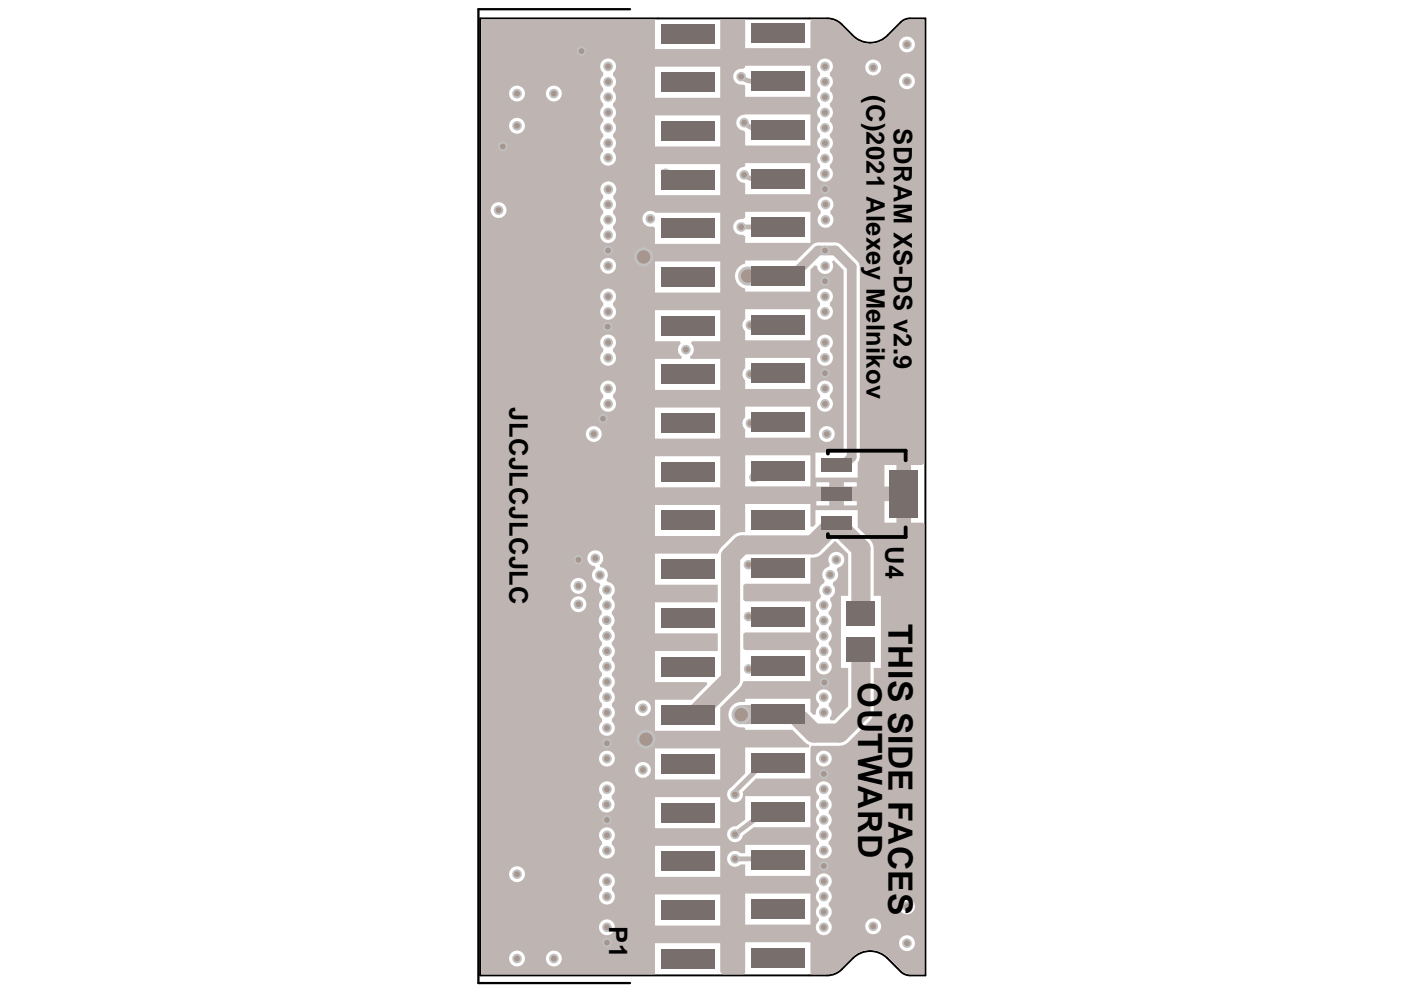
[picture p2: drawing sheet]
<svg xmlns="http://www.w3.org/2000/svg" width="297mm" height="210mm" viewBox="0 0 297 210" stroke-linecap="round" stroke-linejoin="round" font-family="sans-serif">
<defs><g id="words">
<g font-size="7.1">
<text x="188" y="132.1" transform="rotate(90 188 132.1)">THIS SIDE FACES</text>
<text x="181.6" y="144.3" transform="rotate(90 181.6 144.3)">OUTWARD</text>
</g>
<g font-size="5.4">
<text x="183.3" y="20.1" transform="rotate(90 183.3 20.1)">(C)2021 Alexey Melnikov</text>
<text x="189.1" y="27.2" transform="rotate(90 189.1 27.2)">SDRAM XS-DS v2.9</text>
<text x="107.8" y="86.2" transform="rotate(90 107.8 86.2)">JLCJLCJLCJLC</text>
<text x="187.3" y="115.5" transform="rotate(90 187.3 115.5)">U4</text>
<text x="128.9" y="196" transform="rotate(90 128.9 196)">P1</text>
</g>
</g></defs>
<path d="M101.6 3.9h73.5l1.1 .1 1.4 .8 2.7 2.6a5.2 5.2 0 0 0 7.6 0l2.7-2.7 .7-.5 1.2-.3h3.3v202.5h-3.3l-1.2-.3-.7-.5-2.9-2.9a5.2 5.2 0 0 0-7.3 0l-2.8 2.8-1.5 .7-1.1 .2h-73.4z" fill="none" stroke="#000" stroke-width=".4"/>
<g fill="#a6968d">
<circle cx="174.7" cy="46.5" r=".61"/>
<circle cx="174.6" cy="56.3" r=".61"/>
<circle cx="174.5" cy="53" r=".61"/>
<circle cx="174.5" cy="82.2" r=".61"/>
<circle cx="145.1" cy="74" r=".61"/>
<circle cx="158.3" cy="119.5" r=".61"/>
<circle cx="136.2" cy="54.4" r="1.42"/>
<circle cx="137.6" cy="46.3" r=".61"/>
<circle cx="158.2" cy="58.4" r="1.42"/>
<circle cx="158.4" cy="141.6" r=".61"/>
<circle cx="184.7" cy="196" r=".61"/>
<circle cx="184.7" cy="14.3" r=".61"/>
<circle cx="145.9" cy="141" r=".61"/>
<circle cx="155.5" cy="168.1" r=".61"/>
<circle cx="155.5" cy="176.5" r=".61"/>
<circle cx="109.4" cy="26.6" r=".61"/>
<circle cx="109.4" cy="185" r=".61"/>
<circle cx="149.8" cy="99.9" r=".61"/>
<circle cx="149.8" cy="110.1" r=".61"/>
<circle cx="136.7" cy="156.4" r="1.42"/>
<circle cx="140.8" cy="36.7" r=".61"/>
<circle cx="174.3" cy="193" r=".61"/>
<circle cx="191.9" cy="191.8" r=".61"/>
<circle cx="191.9" cy="199.6" r=".61"/>
<circle cx="191.9" cy="17.2" r=".61"/>
<circle cx="191.9" cy="9.4" r=".61"/>
<circle cx="117.2" cy="19.8" r=".61"/>
<circle cx="109.4" cy="19.8" r=".61"/>
<circle cx="109.4" cy="202.8" r=".61"/>
<circle cx="117.2" cy="202.8" r=".61"/>
<circle cx="136" cy="149.9" r=".61"/>
<circle cx="136" cy="162.9" r=".61"/>
<circle cx="122.4" cy="127.9" r=".61"/>
<circle cx="174.3" cy="173.5" r=".61"/>
<circle cx="122.4" cy="124" r=".61"/>
<circle cx="123" cy="10.8" r=".61"/>
<circle cx="174.3" cy="160.5" r=".61"/>
<circle cx="174.3" cy="163.8" r=".61"/>
<circle cx="174.3" cy="167" r=".61"/>
<circle cx="174.3" cy="170.3" r=".61"/>
<circle cx="174.3" cy="176.7" r=".61"/>
<circle cx="174.3" cy="180" r=".61"/>
<circle cx="174.3" cy="183.2" r=".61"/>
<circle cx="174.3" cy="186.5" r=".61"/>
<circle cx="174.3" cy="189.7" r=".61"/>
<circle cx="174.3" cy="196.2" r=".61"/>
<circle cx="126.9" cy="121.7" r=".61"/>
<circle cx="128.4" cy="124.8" r=".61"/>
<circle cx="128.4" cy="128.1" r=".61"/>
<circle cx="128.4" cy="131.3" r=".61"/>
<circle cx="128.4" cy="134.6" r=".61"/>
<circle cx="128.4" cy="137.8" r=".61"/>
<circle cx="128.4" cy="141" r=".61"/>
<circle cx="128.4" cy="144.3" r=".61"/>
<circle cx="128.4" cy="147.5" r=".61"/>
<circle cx="128.4" cy="154" r=".61"/>
<circle cx="128.4" cy="150.8" r=".61"/>
<circle cx="128.4" cy="160.5" r=".61"/>
<circle cx="128.4" cy="157.3" r=".61"/>
<circle cx="128.3" cy="170.3" r=".61"/>
<circle cx="128.4" cy="167" r=".61"/>
<circle cx="128.4" cy="173.5" r=".61"/>
<circle cx="128.4" cy="176.7" r=".61"/>
<circle cx="128.4" cy="180" r=".61"/>
<circle cx="128.4" cy="186.5" r=".61"/>
<circle cx="128.4" cy="189.7" r=".61"/>
<circle cx="128.4" cy="196.2" r=".61"/>
<circle cx="128.4" cy="199.5" r=".61"/>
<circle cx="174.5" cy="85.5" r=".61"/>
<circle cx="174.5" cy="79" r=".61"/>
<circle cx="174.5" cy="75.7" r=".61"/>
<circle cx="174.5" cy="72.5" r=".61"/>
<circle cx="174.5" cy="66" r=".61"/>
<circle cx="174.5" cy="62.7" r=".61"/>
<circle cx="174.5" cy="59.5" r=".61"/>
<circle cx="174.7" cy="43.3" r=".61"/>
<circle cx="174.5" cy="40" r=".61"/>
<circle cx="174.5" cy="36.8" r=".61"/>
<circle cx="174.5" cy="33.5" r=".61"/>
<circle cx="174.5" cy="14.1" r=".61"/>
<circle cx="174.5" cy="17.3" r=".61"/>
<circle cx="174.5" cy="20.6" r=".61"/>
<circle cx="174.5" cy="23.8" r=".61"/>
<circle cx="174.5" cy="27" r=".61"/>
<circle cx="174.5" cy="30.3" r=".61"/>
<circle cx="128.7" cy="85.5" r=".61"/>
<circle cx="128.7" cy="82.2" r=".61"/>
<circle cx="128.7" cy="75.7" r=".61"/>
<circle cx="128.7" cy="72.5" r=".61"/>
<circle cx="128.6" cy="69.1" r=".61"/>
<circle cx="128.7" cy="66" r=".61"/>
<circle cx="128.7" cy="62.7" r=".61"/>
<circle cx="128.7" cy="53" r=".61"/>
<circle cx="128.7" cy="56.2" r=".61"/>
<circle cx="128.7" cy="46.5" r=".61"/>
<circle cx="128.7" cy="43.3" r=".61"/>
<circle cx="128.7" cy="40.1" r=".61"/>
<circle cx="128.7" cy="33.4" r=".61"/>
<circle cx="128.7" cy="30.3" r=".61"/>
<circle cx="128.7" cy="27" r=".61"/>
<circle cx="128.7" cy="23.8" r=".61"/>
<circle cx="128.7" cy="20.6" r=".61"/>
<circle cx="128.7" cy="17.3" r=".61"/>
<circle cx="128.7" cy="14.1" r=".61"/>
<circle cx="128.7" cy="49.8" r=".61"/>
<circle cx="125.9" cy="118.1" r=".61"/>
<circle cx="176.9" cy="118.4" r=".61"/>
<circle cx="127.6" cy="88.6" r=".61"/>
<circle cx="122.4" cy="118.4" r=".61"/>
<circle cx="125.6" cy="91.8" r=".61"/>
<circle cx="105.5" cy="44.5" r=".61"/>
<circle cx="174.3" cy="150.8" r=".61"/>
<circle cx="174.3" cy="147.5" r=".61"/>
<circle cx="174.4" cy="144.4" r=".61"/>
<circle cx="174.3" cy="141" r=".61"/>
<circle cx="174.3" cy="137.8" r=".61"/>
<circle cx="174.3" cy="134.6" r=".61"/>
<circle cx="174.3" cy="131.3" r=".61"/>
<circle cx="174.3" cy="128.1" r=".61"/>
<circle cx="175" cy="124.9" r=".61"/>
<circle cx="175.6" cy="121.6" r=".61"/>
<circle cx="174.9" cy="91.8" r=".61"/>
<circle cx="156.8" cy="151.2" r="1.42"/>
<circle cx="158.4" cy="130.5" r=".61"/>
<circle cx="167.8" cy="7.1" r=".61"/>
<circle cx="159.5" cy="101" r=".61"/>
<circle cx="158.8" cy="79.2" r=".61"/>
<circle cx="158.8" cy="89.6" r=".61"/>
<circle cx="158.8" cy="68.8" r=".61"/>
<circle cx="145.1" cy="161.6" r=".61"/>
<circle cx="143.8" cy="7.1" r=".61"/>
<circle cx="143.8" cy="17.5" r=".61"/>
<circle cx="143.8" cy="27.7" r=".61"/>
<circle cx="143.8" cy="48" r=".61"/>
<circle cx="145.8" cy="68.8" r=".61"/>
<circle cx="145.9" cy="79.2" r=".61"/>
<circle cx="145.9" cy="89.5" r=".61"/>
<circle cx="145.9" cy="120.4" r=".61"/>
<circle cx="145.9" cy="130.7" r=".61"/>
<circle cx="143.8" cy="172" r=".61"/>
<circle cx="143.8" cy="182.4" r=".61"/>
<circle cx="143.8" cy="192.8" r=".61"/>
<circle cx="143.8" cy="203.1" r=".61"/>
<circle cx="164" cy="109.7" r=".61"/>
<circle cx="157.5" cy="37" r=".61"/>
<circle cx="157.5" cy="26" r=".61"/>
<circle cx="156.8" cy="16.2" r=".61"/>
<circle cx="156.8" cy="48" r=".61"/>
<circle cx="106.4" cy="31" r=".61"/>
<circle cx="162" cy="192.1" r=".61"/>
<circle cx="162" cy="202.5" r=".61"/>
<circle cx="155.5" cy="181.7" r=".61"/>
</g>
<path d="M101.8 4.1h36.8v6.3h13.8v-6.3h5.3v6.1h13.8v-5.7l.3-.4a10.2 10.2 0 0 1 5.3 .5l2.7 2.6a5.5 5.5 0 0 0 8.6 0l2.3-2.3a2.61 2.61 0 0 1 2.3-.8h2.2l.4 .4v93.5l-.5 .4h-2.4v12.2h2.6l.3 .4v95.2h-3.1a2.4 2.4 0 0 1-1.8-.8l-2.8-2.8a5.3 5.3 0 0 0-7.6 0 10.5 10.5 0 0 1-4.2 3.4l-4.2 .2-.4-.3v-6.5h-13.8v6.5l-.5 .3h-4.3l-.5-.5v-6.1h-13.8v6.5l-36.8 .1zM190.2 9.4a1.7 1.7 0 0 0 3.4 0 1.7 1.7 0 0 0-3.4 0zM155.6 15a1.67 1.67 0 0 0-.3 2 1.67 1.67 0 0 0 1.8 .9l.6 .2v2.4h13.8v-6.6h-13.8v.3l-.6 .4-.9 .1zM183 14.3a1.7 1.7 0 0 0 3.4 0 1.7 1.7 0 0 0-3.4 0zM190.2 17.2a1.7 1.7 0 0 0 3.4 0 1.7 1.7 0 0 0-3.4 0zM138.6 14.1v6.6h13.8v-6.6zM115.5 19.8a1.7 1.7 0 0 0 3.4 0 1.7 1.7 0 0 0-3.4 0zM107.7 19.8a1.7 1.7 0 0 0 3.4 0 1.7 1.7 0 0 0-3.4 0zM107.7 26.6a1.7 1.7 0 0 0 3.4 0 1.7 1.7 0 0 0-3.4 0zM156.3 24.8a1.7 1.7 0 0 0-.4 1.8 1.7 1.7 0 0 0 1.6 1.1l.2 .4v2.7h13.8v-6.6h-13.8l-.9 .2zM138.6 24.4v6.6h13.8v-6.6zM127.5 12.9a1.66 1.66 0 0 0 .1 2.5v.6a1.62 1.62 0 0 0 0 2.6v.6a1.62 1.62 0 0 0 0 2.7v.6a1.62 1.62 0 0 0 0 2.6v.6a1.62 1.62 0 0 0 0 2.7v.6a1.63 1.63 0 0 0 0 2.6v.5a1.68 1.68 0 0 0-.2 2.4 1.68 1.68 0 0 0 2.5 0 1.68 1.68 0 0 0-.2-2.4v-.5a1.63 1.63 0 0 0 0-2.6v-.6a1.62 1.62 0 0 0 0-2.7v-.6a1.62 1.62 0 0 0 0-2.6v-.6a1.62 1.62 0 0 0 0-2.7v-.6a1.62 1.62 0 0 0 0-2.6v-.6a1.68 1.68 0 0 0 .2-2.5 1.68 1.68 0 0 0-2.4 0zM173.3 12.9a1.66 1.66 0 0 0 .2 2.5v.6a1.62 1.62 0 0 0 0 2.6v.6a1.62 1.62 0 0 0 0 2.7v.6a1.62 1.62 0 0 0 0 2.6v.6a1.62 1.62 0 0 0 0 2.7v.6a1.62 1.62 0 0 0 0 2.6v.6a1.62 1.62 0 0 0 0 2.6v.7a1.68 1.68 0 0 0-.2 2.4 1.68 1.68 0 0 0 2.5 0 1.68 1.68 0 0 0-.2-2.4v-.7a1.62 1.62 0 0 0 0-2.6v-.6a1.62 1.62 0 0 0 0-2.6v-.6a1.62 1.62 0 0 0 0-2.7v-.6a1.62 1.62 0 0 0 0-2.6v-.6a1.62 1.62 0 0 0 0-2.7v-.6a1.63 1.63 0 0 0 0-2.6v-.6a1.68 1.68 0 0 0 .2-2.5 1.68 1.68 0 0 0-2.5 0zM156.3 35.8a1.7 1.7 0 0 0-.4 1.8 1.7 1.7 0 0 0 1.6 1.1l.2 .2v2.2h13.8v-6.6h-13.8v.6zM138.6 34.7v6.6h13.8v-6.6zM103.8 44.5a1.7 1.7 0 0 0 3.4 0 1.7 1.7 0 0 0-3.4 0zM155.6 46.8a1.67 1.67 0 0 0-.3 2 1.67 1.67 0 0 0 1.8 .9l.6 .3v1.4h13.8v-6.6h-13.8v1.2l-.6 .4-.9 .1zM173.5 42.1a1.66 1.66 0 0 0 .1 2.5v.6a1.68 1.68 0 0 0-.2 2.5 1.68 1.68 0 0 0 2.5 0 1.68 1.68 0 0 0-.2-2.5v-.6a1.68 1.68 0 0 0 .2-2.5 1.68 1.68 0 0 0-2.4 0zM157.7 55.1v.7a2.68 2.68 0 0 0-2.2 2.6 2.68 2.68 0 0 0 2.2 2.6v.7h13.8v-4.7l.9-.9 .5 .2a1.68 1.68 0 0 0 2.2 1.6 1.68 1.68 0 0 0 .9-2.5l.4-.3 2.1 2.1v38.6h-6v5.2h9v-3.2l.3-.4 .1-.7v-40.2l-.1-.7-.4-.5-3.5-3.5-.5-.4-.7-.1h-3.6l-.7 .1-.5 .4-3.4 3.3zM127.5 38.9a1.66 1.66 0 0 0 .1 2.4v.7a1.62 1.62 0 0 0 0 2.6v.6a1.62 1.62 0 0 0 0 2.6v.6a1.68 1.68 0 0 0-.2 2.5 1.68 1.68 0 0 0 2.5 0 1.68 1.68 0 0 0-.2-2.5v-.6a1.62 1.62 0 0 0 0-2.6v-.6a1.63 1.63 0 0 0 0-2.6v-.6a1.68 1.68 0 0 0 .3-2.5 1.68 1.68 0 0 0-2.5 0zM136.4 45.1a1.68 1.68 0 0 0-.3 2 1.68 1.68 0 0 0 2 .8l.5 .3v3.4h13.8v-6.6h-13.7a1.66 1.66 0 0 0-2.3 .1zM127 56.2a1.7 1.7 0 0 0 3.4 0 1.7 1.7 0 0 0-3.4 0zM138.6 55.3v6.6h13.8v-6.6zM173.3 61.5a1.66 1.66 0 0 0 .2 2.6v.6a1.68 1.68 0 0 0-.2 2.4 1.68 1.68 0 0 0 2.5 0 1.68 1.68 0 0 0-.2-2.4v-.6a1.68 1.68 0 0 0 .2-2.5 1.68 1.68 0 0 0-2.5-.1zM127.5 61.5a1.66 1.66 0 0 0 .1 2.6v.6a1.68 1.68 0 0 0-.2 2.4 1.68 1.68 0 0 0 2.5 0 1.68 1.68 0 0 0-.2-2.4v-.6a1.68 1.68 0 0 0 .2-2.5 1.68 1.68 0 0 0-2.4-.1zM157.7 65.4v2.1a1.64 1.64 0 0 0 0 2.6v1.9h13.8v-6.6zM127.5 71.3a1.66 1.66 0 0 0 .1 2.5v.6a1.68 1.68 0 0 0-.2 2.5 1.68 1.68 0 0 0 2.5 0 1.68 1.68 0 0 0-.2-2.5v-.6a1.68 1.68 0 0 0 .2-2.5 1.68 1.68 0 0 0-2.4 0zM173.3 71.3a1.66 1.66 0 0 0 .2 2.5v.6a1.68 1.68 0 0 0-.2 2.5 1.68 1.68 0 0 0 2.5 0 1.68 1.68 0 0 0-.2-2.5v-.6a1.68 1.68 0 0 0 .2-2.5 1.68 1.68 0 0 0-2.5 0zM157.7 75.7v2.2a1.64 1.64 0 0 0 0 2.5v1.9h13.8v-6.6zM138.6 65.6v6.6h5.3l.1 .5a1.64 1.64 0 0 0 .3 2.7l-.2 .5h-5.5v6.6h13.8v-6.6h-6.3l-.1-.5a1.64 1.64 0 0 0 .2-2.7l.2-.5h6v-6.6zM173.3 81a1.66 1.66 0 0 0 .2 2.5v.6a1.68 1.68 0 0 0-.2 2.5 1.68 1.68 0 0 0 2.5 0 1.68 1.68 0 0 0-.2-2.5v-.6a1.68 1.68 0 0 0 .2-2.4 1.68 1.68 0 0 0-2.5-.1zM127.5 81a1.66 1.66 0 0 0 .1 2.5v.6a1.68 1.68 0 0 0-.2 2.5 1.68 1.68 0 0 0 2.5 0 1.68 1.68 0 0 0-.2-2.5v-.6a1.68 1.68 0 0 0 .2-2.4 1.68 1.68 0 0 0-2.4-.1zM157.7 86v2.3a1.64 1.64 0 0 0 0 2.5v1.8h13.8v-6.6zM138.6 86.2v6.6h13.8v-6.6zM173.2 91.8a1.7 1.7 0 0 0 3.4 0 1.7 1.7 0 0 0-3.4 0zM123.9 91.8a1.7 1.7 0 0 0 3.4 0 1.7 1.7 0 0 0-3.4 0zM157.7 96.3v6.6h13.8v-6.6zM178.5 102v.9h2.8v-.9zM187.1 98.4v4.5h2.6v-4.5zM172.7 102v.9h2.7v-.9zM138.6 96.5v6.6h13.8v-6.6zM178.5 106v.9h2.8v-.9zM172.7 106v.9h2.7v-.9zM187.1 106v4.6h2.6v-4.6zM138.6 106.8v6.6h13.8v-6.6zM120.7 124a1.7 1.7 0 0 0 3.4 0 1.7 1.7 0 0 0-3.4 0zM120.7 127.9a1.7 1.7 0 0 0 3.4 0 1.7 1.7 0 0 0-3.4 0zM175.7 117.2a1.62 1.62 0 0 0-.1 2.2l-.2 .6a1.66 1.66 0 0 0-1.4 1.1 1.66 1.66 0 0 0 .5 1.7l-.1 .6a1.66 1.66 0 0 0-.7 2.6l-.1 .4a2.06 2.06 0 0 0-.9 2.3l.6 .7v.6a1.62 1.62 0 0 0 0 2.6v.6a1.62 1.62 0 0 0 0 2.7v.6a1.62 1.62 0 0 0 0 2.6v.6a1.68 1.68 0 0 0-.2 2.5 1.68 1.68 0 0 0 2.4 0 1.68 1.68 0 0 0-.2-2.5v-.6a1.63 1.63 0 0 0 0-2.6v-.6a1.62 1.62 0 0 0 0-2.7v-.6a1.62 1.62 0 0 0 0-2.6v-.6a1.6 1.6 0 0 0 .3-2.4v-.4a2.07 2.07 0 0 0 1-2.3l-.4-.6 .1-.5a1.65 1.65 0 0 0 .7-2.6l.2-.5a1.68 1.68 0 0 0 1.2-2.5 1.68 1.68 0 0 0-2.7-.4zM134.3 149.9a1.7 1.7 0 0 0 3.4 0 1.7 1.7 0 0 0-3.4 0zM138.6 117.2v6.5h13.3v3.8h-13.3v6.5h13.3v3.8h-13.3v6.5h10.9l.2 .5-3.3 3.3h-7.8v6.5h13.8v-4.9l4.1-4.1 .4-.5 .3-.8 .5-.2h13.8v-6.5h-13.8l-.4-.3v-3.2l.4-.3h13.8v-6.5h-13.8l-.4-.3v-3.2l.4-.3h13.8v-5.5a2.95 2.95 0 0 0 2.4-.8l2.8-2.8 2.7 2.8v8.9h-1.5v15.2h1.5v8.2l-2.9 2.9h-.7l-.3-.5a1.63 1.63 0 0 0-.2-2.4v-.7a1.68 1.68 0 0 0 .2-2.4 1.68 1.68 0 0 0-2.4 0 1.68 1.68 0 0 0 .2 2.4v.7a1.51 1.51 0 0 0-.7 1.6l-.4 .2-.7-.7v-2.7h-13.8v.6h-.2a2.75 2.75 0 0 0-3.3 2 2.75 2.75 0 0 0 1.9 3.3l1.5 .2 .1 .4h9.9l2.6 2.6 1.1 .6-.1 .6h-13.5v5.5l-3 2.9a1.68 1.68 0 0 0-.7 2.3 1.68 1.68 0 0 0 2.1 .8 1.68 1.68 0 0 0 1-2.1l2.8-2.9h11.6v-6.5l.3-.4h5.8l1.3-.3 5.6-5.6 .3-1.3v-9.3h1.6v-15.2h-1.6v-10.7l-.7-1.2-2.6-2.6v-3.7h-9v3l-.6 .6-.4-.2v-4.7h-13.8v6a3.1 3.1 0 0 0-2.7 .8l-2.4 2.4-.4 .5-.3 .9zM124.7 116.9a1.68 1.68 0 0 0-.3 1.8 1.68 1.68 0 0 0 1.4 1.1l.2 .5a1.65 1.65 0 0 0-.7 1.8 1.65 1.65 0 0 0 1.5 1.3l.2 .5a1.58 1.58 0 0 0 .4 2.2v.7a1.63 1.63 0 0 0-.1 2.5v.7a1.62 1.62 0 0 0 .1 2.6v.6a1.62 1.62 0 0 0 0 2.7v.6a1.62 1.62 0 0 0 0 2.6v.6a1.62 1.62 0 0 0 0 2.7v.6a1.62 1.62 0 0 0 0 2.6v.6a1.62 1.62 0 0 0 0 2.6v.7a1.62 1.62 0 0 0 0 2.6v.6a1.68 1.68 0 0 0-.2 2.5 1.68 1.68 0 0 0 2.4 0 1.68 1.68 0 0 0-.2-2.5v-.6a1.62 1.62 0 0 0 0-2.6v-.7a1.62 1.62 0 0 0 0-2.6v-.6a1.62 1.62 0 0 0 0-2.6v-.6a1.62 1.62 0 0 0 0-2.7v-.6a1.62 1.62 0 0 0 0-2.6v-.6a1.62 1.62 0 0 0 0-2.7v-.6a1.63 1.63 0 0 0 .1-2.6v-.6a1.63 1.63 0 0 0-.1-2.6v-.7a1.65 1.65 0 0 0 .6-1.8 1.65 1.65 0 0 0-1.4-1.1l-.3-.6a1.65 1.65 0 0 0-1.3-2.6l-.1-.5a1.68 1.68 0 0 0 .4-2.5 1.68 1.68 0 0 0-2.6-.1zM172.6 160.5a1.7 1.7 0 0 0 3.4 0 1.7 1.7 0 0 0-3.4 0zM126.7 160.5a1.7 1.7 0 0 0 3.4 0 1.7 1.7 0 0 0-3.4 0zM134.3 162.9a1.7 1.7 0 0 0 3.4 0 1.7 1.7 0 0 0-3.4 0zM138.6 158.4v6.5h13.8v-6.5zM127.2 165.8a1.66 1.66 0 0 0 .1 2.5v.6a1.68 1.68 0 0 0-.2 2.5 1.68 1.68 0 0 0 2.5 0 1.68 1.68 0 0 0-.2-2.4v-.7a1.68 1.68 0 0 0 .3-2.4 1.68 1.68 0 0 0-2.5-.1zM157.7 168.5v4.9l-1.9 1.5a1.68 1.68 0 0 0-2 1.4 1.68 1.68 0 0 0 1.4 1.9 1.68 1.68 0 0 0 2-1.4l2.3-1.8h12v-6.5zM138.6 168.7v6.5h13.8v-6.5zM154.3 180.5a1.7 1.7 0 0 0 0 2.4 1.7 1.7 0 0 0 2.4 0h1v2.4h13.8v-6.5h-13.8v1.7h-1a1.69 1.69 0 0 0-2.4 0zM173.1 165.8a1.66 1.66 0 0 0 .2 2.5v.6a1.62 1.62 0 0 0 0 2.7v.6a1.62 1.62 0 0 0 0 2.6v.6a1.62 1.62 0 0 0 0 2.7v.6a1.68 1.68 0 0 0-.2 2.4 1.68 1.68 0 0 0 2.4 0 1.68 1.68 0 0 0-.2-2.4v-.6a1.62 1.62 0 0 0 0-2.7v-.6a1.62 1.62 0 0 0 0-2.6v-.6a1.62 1.62 0 0 0 0-2.7v-.6a1.68 1.68 0 0 0 .3-2.4 1.68 1.68 0 0 0-2.5-.1zM127.2 175.5a1.66 1.66 0 0 0 .2 2.6v.6a1.68 1.68 0 0 0-.2 2.4 1.68 1.68 0 0 0 2.4 0 1.68 1.68 0 0 0-.2-2.4v-.6a1.68 1.68 0 0 0 .3-2.5 1.68 1.68 0 0 0-2.5-.1zM138.6 179v6.5h13.8v-6.5zM107.7 185a1.7 1.7 0 0 0 3.4 0 1.7 1.7 0 0 0-3.4 0zM127.2 185.3a1.66 1.66 0 0 0 .2 2.5v.6a1.68 1.68 0 0 0-.2 2.5 1.68 1.68 0 0 0 2.4 0 1.68 1.68 0 0 0-.2-2.5v-.6a1.68 1.68 0 0 0 .3-2.5 1.68 1.68 0 0 0-2.5 0zM190.2 191.8a1.7 1.7 0 0 0 3.4 0 1.7 1.7 0 0 0-3.4 0zM157.7 189.1v6.5h13.8v-6.5zM138.6 189.3v6.5h13.8v-6.5zM183 196a1.7 1.7 0 0 0 3.4 0 1.7 1.7 0 0 0-3.4 0zM173.1 185.3a1.65 1.65 0 0 0 .2 2.5v.6a1.62 1.62 0 0 0 0 2.6v.7a1.62 1.62 0 0 0 0 2.6v.6a1.68 1.68 0 0 0-.2 2.5 1.68 1.68 0 0 0 2.4 0 1.68 1.68 0 0 0-.2-2.5v-.6a1.62 1.62 0 0 0 0-2.6v-.7a1.62 1.62 0 0 0 0-2.6v-.6a1.68 1.68 0 0 0 .3-2.5 1.68 1.68 0 0 0-2.5 0zM126.7 196.2a1.7 1.7 0 0 0 3.4 0 1.7 1.7 0 0 0-3.4 0zM190.2 199.6a1.7 1.7 0 0 0 3.4 0 1.7 1.7 0 0 0-3.4 0zM115.5 202.8a1.7 1.7 0 0 0 3.4 0 1.7 1.7 0 0 0-3.4 0zM107.7 202.8a1.7 1.7 0 0 0 3.4 0 1.7 1.7 0 0 0-3.4 0z" fill="#beb5b2"/>
<g fill="none" stroke="#beb5b2" stroke-width="1">
<path d="M164 16.2h1.2M164.6 17.2h.6M167.7 7l.2 .1M164.6 37.8h.6M164.6 27.5h.6M165.7 79.2l.6-.7 .7 .7M166.2 68.7h1.3M167 99.8l-.7 .8M159.9 100.6l-.4 .4M164 109.7l.2 .2h3.3M164.3 119.4l-.1 .1M166.2 120.2h1.3"/>
<path d="M158.4 141.6l-.3 .3M167.5 140.8h-1.3l-.7 .8M160.7 172.6l-5.2 3.9v-.5M161 162l-5.5 5.5v.6M155.5 181.7h5.4M165 192.1l.2 .3h1M166 182.1h1.5"/>
</g>
<path d="M157.7 151.2h-.2M164.6 151.1h.1" fill="none" stroke="#beb5b2" stroke-width="4"/>
<path d="M164.6 58.4h3.6M173.1 53h3.6M177 111.2l-.4 .4M164.6 151.1l1 1.1" fill="none" stroke="#beb5b2" stroke-width="2.1"/>
<circle cx="182.1" cy="136.7" r="1.42" fill="#beb5b2"/>
<path d="M175.2 112.1l-3.2 3.2h-15.1l-2.3 2.4v26l-7.2 7.2M178.2 112.1l3.9 4v13.8M182.1 137.5v13.1l-4.5 4.5h-5.4l-3-2.9M164.6 151.1l-6.9 .1" fill="none" stroke="#beb5b2" stroke-width="4"/>
<path d="M173.1 53l-3.9 3.9v.5l-1 1M176.7 53l3.5 3.5v40.2l-1 1v.3l-.4 .4h-1.8M165.6 152.2h3.6" fill="none" stroke="#beb5b2" stroke-width="2.1"/>
<g fill="none" stroke="#beb5b2" stroke-width="1">
<path d="M156.8 16.2a3.3 3.3 0 0 0 2.4 1h5.4M165.2 16.2a3.3 3.3 0 0 1 2.3 1M167.5 6.9l.2 .1M157.5 37l.7 .5 .8 .3h5.6M157.5 26l.9 .7 1.6 .7 4.6 .1M167.5 37.8l-.5 .2M156.8 48l8.4 .1M167.5 48.1l-.5 .2M158.8 79.2h6.9M166.2 68.7l-7.4 .1M167.5 79l-.5 .2M158.6 89.8h10"/>
<path d="M167.5 99.6l-.5 .2M158.3 119.5h5.9M159.9 100.6h6.4M164.3 119.4l.8 .2 1.1 .6M158.4 130.5h9.1M158.4 141.6h7.1M160.7 172.6h.1M161.6 181.1a4.1 4.1 0 0 1 3.6 .9M161.6 181.1l-.7 .6M161.6 181.1l1.7 .6 1.9 .3M162 192.1h3M165.2 182l.8 .1"/>
<path d="M165.2 182v.1"/>
</g>
<circle cx="174.7" cy="46.5" r="1.02" fill="#c0c0c0"/>
<circle cx="174.7" cy="46.5" r=".61" fill="#a6968d"/>
<circle cx="174.6" cy="56.3" r="1.02" fill="#c0c0c0"/>
<circle cx="174.6" cy="56.3" r=".61" fill="#a6968d"/>
<circle cx="174.5" cy="53" r="1.02" fill="#c0c0c0"/>
<circle cx="174.5" cy="53" r=".61" fill="#a6968d"/>
<circle cx="174.5" cy="82.2" r="1.02" fill="#c0c0c0"/>
<circle cx="174.5" cy="82.2" r=".61" fill="#a6968d"/>
<circle cx="145.1" cy="74" r="1.02" fill="#c0c0c0"/>
<circle cx="145.1" cy="74" r=".61" fill="#a6968d"/>
<circle cx="158.3" cy="119.5" r="1.01" fill="#c0c0c0"/>
<circle cx="158.3" cy="119.5" r=".61" fill="#a6968d"/>
<circle cx="136.2" cy="54.4" r="2.03" fill="#c0c0c0"/>
<circle cx="136.2" cy="54.4" r="1.42" fill="#a6968d"/>
<circle cx="137.6" cy="46.3" r="1.02" fill="#c0c0c0"/>
<circle cx="137.6" cy="46.3" r=".61" fill="#a6968d"/>
<circle cx="158.2" cy="58.4" r="2.03" fill="#c0c0c0"/>
<circle cx="158.2" cy="58.4" r="1.42" fill="#a6968d"/>
<circle cx="158.4" cy="141.6" r="1.02" fill="#c0c0c0"/>
<circle cx="158.4" cy="141.6" r=".61" fill="#a6968d"/>
<circle cx="184.7" cy="196" r="1.02" fill="#c0c0c0"/>
<circle cx="184.7" cy="196" r=".61" fill="#a6968d"/>
<circle cx="184.7" cy="14.3" r="1.02" fill="#c0c0c0"/>
<circle cx="184.7" cy="14.3" r=".61" fill="#a6968d"/>
<circle cx="145.9" cy="141" r="1.02" fill="#c0c0c0"/>
<circle cx="145.9" cy="141" r=".61" fill="#a6968d"/>
<circle cx="155.5" cy="168.1" r="1.02" fill="#c0c0c0"/>
<circle cx="155.5" cy="168.1" r=".61" fill="#a6968d"/>
<circle cx="155.5" cy="176.5" r="1.02" fill="#c0c0c0"/>
<circle cx="155.5" cy="176.5" r=".61" fill="#a6968d"/>
<circle cx="109.4" cy="26.6" r="1.02" fill="#c0c0c0"/>
<circle cx="109.4" cy="26.6" r=".61" fill="#a6968d"/>
<circle cx="109.4" cy="185" r="1.02" fill="#c0c0c0"/>
<circle cx="109.4" cy="185" r=".61" fill="#a6968d"/>
<circle cx="149.8" cy="99.9" r="1.02" fill="#c0c0c0"/>
<circle cx="149.8" cy="99.9" r=".61" fill="#a6968d"/>
<circle cx="149.8" cy="110.1" r="1.02" fill="#c0c0c0"/>
<circle cx="149.8" cy="110.1" r=".61" fill="#a6968d"/>
<circle cx="136.7" cy="156.4" r="2.03" fill="#c0c0c0"/>
<circle cx="136.7" cy="156.4" r="1.42" fill="#a6968d"/>
<circle cx="140.8" cy="36.7" r="1.02" fill="#c0c0c0"/>
<circle cx="140.8" cy="36.7" r=".61" fill="#a6968d"/>
<circle cx="174.3" cy="193" r="1.02" fill="#c0c0c0"/>
<circle cx="174.3" cy="193" r=".61" fill="#a6968d"/>
<circle cx="191.9" cy="191.8" r="1.02" fill="#c0c0c0"/>
<circle cx="191.9" cy="191.8" r=".61" fill="#a6968d"/>
<circle cx="191.9" cy="199.6" r="1.02" fill="#c0c0c0"/>
<circle cx="191.9" cy="199.6" r=".61" fill="#a6968d"/>
<circle cx="191.9" cy="17.2" r="1.02" fill="#c0c0c0"/>
<circle cx="191.9" cy="17.2" r=".61" fill="#a6968d"/>
<circle cx="191.9" cy="9.4" r="1.02" fill="#c0c0c0"/>
<circle cx="191.9" cy="9.4" r=".61" fill="#a6968d"/>
<circle cx="117.2" cy="19.8" r="1.02" fill="#c0c0c0"/>
<circle cx="117.2" cy="19.8" r=".61" fill="#a6968d"/>
<circle cx="109.4" cy="19.8" r="1.02" fill="#c0c0c0"/>
<circle cx="109.4" cy="19.8" r=".61" fill="#a6968d"/>
<circle cx="109.4" cy="202.8" r="1.02" fill="#c0c0c0"/>
<circle cx="109.4" cy="202.8" r=".61" fill="#a6968d"/>
<circle cx="117.2" cy="202.8" r="1.02" fill="#c0c0c0"/>
<circle cx="117.2" cy="202.8" r=".61" fill="#a6968d"/>
<circle cx="136" cy="149.9" r="1.02" fill="#c0c0c0"/>
<circle cx="136" cy="149.9" r=".61" fill="#a6968d"/>
<circle cx="136" cy="162.9" r="1.02" fill="#c0c0c0"/>
<circle cx="136" cy="162.9" r=".61" fill="#a6968d"/>
<circle cx="122.4" cy="127.9" r="1.02" fill="#c0c0c0"/>
<circle cx="122.4" cy="127.9" r=".61" fill="#a6968d"/>
<circle cx="174.3" cy="173.5" r="1.02" fill="#c0c0c0"/>
<circle cx="174.3" cy="173.5" r=".61" fill="#a6968d"/>
<circle cx="122.4" cy="124" r="1.02" fill="#c0c0c0"/>
<circle cx="122.4" cy="124" r=".61" fill="#a6968d"/>
<circle cx="123" cy="10.8" r="1.02" fill="#c0c0c0"/>
<circle cx="123" cy="10.8" r=".61" fill="#a6968d"/>
<circle cx="174.3" cy="160.5" r="1.02" fill="#c0c0c0"/>
<circle cx="174.3" cy="160.5" r=".61" fill="#a6968d"/>
<circle cx="174.3" cy="163.8" r="1.02" fill="#c0c0c0"/>
<circle cx="174.3" cy="163.8" r=".61" fill="#a6968d"/>
<circle cx="174.3" cy="167" r="1.02" fill="#c0c0c0"/>
<circle cx="174.3" cy="167" r=".61" fill="#a6968d"/>
<circle cx="174.3" cy="170.3" r="1.02" fill="#c0c0c0"/>
<circle cx="174.3" cy="170.3" r=".61" fill="#a6968d"/>
<circle cx="174.3" cy="176.7" r="1.02" fill="#c0c0c0"/>
<circle cx="174.3" cy="176.7" r=".61" fill="#a6968d"/>
<circle cx="174.3" cy="180" r="1.02" fill="#c0c0c0"/>
<circle cx="174.3" cy="180" r=".61" fill="#a6968d"/>
<circle cx="174.3" cy="183.2" r="1.02" fill="#c0c0c0"/>
<circle cx="174.3" cy="183.2" r=".61" fill="#a6968d"/>
<circle cx="174.3" cy="186.5" r="1.02" fill="#c0c0c0"/>
<circle cx="174.3" cy="186.5" r=".61" fill="#a6968d"/>
<circle cx="174.3" cy="189.7" r="1.02" fill="#c0c0c0"/>
<circle cx="174.3" cy="189.7" r=".61" fill="#a6968d"/>
<circle cx="174.3" cy="196.2" r="1.02" fill="#c0c0c0"/>
<circle cx="174.3" cy="196.2" r=".61" fill="#a6968d"/>
<circle cx="126.9" cy="121.7" r="1.02" fill="#c0c0c0"/>
<circle cx="126.9" cy="121.7" r=".61" fill="#a6968d"/>
<circle cx="128.4" cy="124.8" r="1.02" fill="#c0c0c0"/>
<circle cx="128.4" cy="124.8" r=".61" fill="#a6968d"/>
<circle cx="128.4" cy="128.1" r="1.02" fill="#c0c0c0"/>
<circle cx="128.4" cy="128.1" r=".61" fill="#a6968d"/>
<circle cx="128.4" cy="131.3" r="1.02" fill="#c0c0c0"/>
<circle cx="128.4" cy="131.3" r=".61" fill="#a6968d"/>
<circle cx="128.4" cy="134.6" r="1.02" fill="#c0c0c0"/>
<circle cx="128.4" cy="134.6" r=".61" fill="#a6968d"/>
<circle cx="128.4" cy="137.8" r="1.02" fill="#c0c0c0"/>
<circle cx="128.4" cy="137.8" r=".61" fill="#a6968d"/>
<circle cx="128.4" cy="141" r="1.02" fill="#c0c0c0"/>
<circle cx="128.4" cy="141" r=".61" fill="#a6968d"/>
<circle cx="128.4" cy="144.3" r="1.02" fill="#c0c0c0"/>
<circle cx="128.4" cy="144.3" r=".61" fill="#a6968d"/>
<circle cx="128.4" cy="147.5" r="1.02" fill="#c0c0c0"/>
<circle cx="128.4" cy="147.5" r=".61" fill="#a6968d"/>
<circle cx="128.4" cy="154" r="1.02" fill="#c0c0c0"/>
<circle cx="128.4" cy="154" r=".61" fill="#a6968d"/>
<circle cx="128.4" cy="150.8" r="1.02" fill="#c0c0c0"/>
<circle cx="128.4" cy="150.8" r=".61" fill="#a6968d"/>
<circle cx="128.4" cy="160.5" r="1.02" fill="#c0c0c0"/>
<circle cx="128.4" cy="160.5" r=".61" fill="#a6968d"/>
<circle cx="128.4" cy="157.3" r="1.02" fill="#c0c0c0"/>
<circle cx="128.4" cy="157.3" r=".61" fill="#a6968d"/>
<circle cx="128.3" cy="170.3" r="1.02" fill="#c0c0c0"/>
<circle cx="128.3" cy="170.3" r=".61" fill="#a6968d"/>
<circle cx="128.4" cy="167" r="1.02" fill="#c0c0c0"/>
<circle cx="128.4" cy="167" r=".61" fill="#a6968d"/>
<circle cx="128.4" cy="173.5" r="1.02" fill="#c0c0c0"/>
<circle cx="128.4" cy="173.5" r=".61" fill="#a6968d"/>
<circle cx="128.4" cy="176.7" r="1.02" fill="#c0c0c0"/>
<circle cx="128.4" cy="176.7" r=".61" fill="#a6968d"/>
<circle cx="128.4" cy="180" r="1.02" fill="#c0c0c0"/>
<circle cx="128.4" cy="180" r=".61" fill="#a6968d"/>
<circle cx="128.4" cy="186.5" r="1.02" fill="#c0c0c0"/>
<circle cx="128.4" cy="186.5" r=".61" fill="#a6968d"/>
<circle cx="128.4" cy="189.7" r="1.02" fill="#c0c0c0"/>
<circle cx="128.4" cy="189.7" r=".61" fill="#a6968d"/>
<circle cx="128.4" cy="196.2" r="1.02" fill="#c0c0c0"/>
<circle cx="128.4" cy="196.2" r=".61" fill="#a6968d"/>
<circle cx="128.4" cy="199.5" r="1.02" fill="#c0c0c0"/>
<circle cx="128.4" cy="199.5" r=".61" fill="#a6968d"/>
<circle cx="174.5" cy="85.5" r="1.02" fill="#c0c0c0"/>
<circle cx="174.5" cy="85.5" r=".61" fill="#a6968d"/>
<circle cx="174.5" cy="79" r="1.02" fill="#c0c0c0"/>
<circle cx="174.5" cy="79" r=".61" fill="#a6968d"/>
<circle cx="174.5" cy="75.7" r="1.02" fill="#c0c0c0"/>
<circle cx="174.5" cy="75.7" r=".61" fill="#a6968d"/>
<circle cx="174.5" cy="72.5" r="1.02" fill="#c0c0c0"/>
<circle cx="174.5" cy="72.5" r=".61" fill="#a6968d"/>
<circle cx="174.5" cy="66" r="1.02" fill="#c0c0c0"/>
<circle cx="174.5" cy="66" r=".61" fill="#a6968d"/>
<circle cx="174.5" cy="62.7" r="1.02" fill="#c0c0c0"/>
<circle cx="174.5" cy="62.7" r=".61" fill="#a6968d"/>
<circle cx="174.5" cy="59.5" r="1.02" fill="#c0c0c0"/>
<circle cx="174.5" cy="59.5" r=".61" fill="#a6968d"/>
<circle cx="174.7" cy="43.3" r="1.02" fill="#c0c0c0"/>
<circle cx="174.7" cy="43.3" r=".61" fill="#a6968d"/>
<circle cx="174.5" cy="40" r="1.02" fill="#c0c0c0"/>
<circle cx="174.5" cy="40" r=".61" fill="#a6968d"/>
<circle cx="174.5" cy="36.8" r="1.02" fill="#c0c0c0"/>
<circle cx="174.5" cy="36.8" r=".61" fill="#a6968d"/>
<circle cx="174.5" cy="33.5" r="1.02" fill="#c0c0c0"/>
<circle cx="174.5" cy="33.5" r=".61" fill="#a6968d"/>
<circle cx="174.5" cy="14.1" r="1.02" fill="#c0c0c0"/>
<circle cx="174.5" cy="14.1" r=".61" fill="#a6968d"/>
<circle cx="174.5" cy="17.3" r="1.02" fill="#c0c0c0"/>
<circle cx="174.5" cy="17.3" r=".61" fill="#a6968d"/>
<circle cx="174.5" cy="20.6" r="1.02" fill="#c0c0c0"/>
<circle cx="174.5" cy="20.6" r=".61" fill="#a6968d"/>
<circle cx="174.5" cy="23.8" r="1.02" fill="#c0c0c0"/>
<circle cx="174.5" cy="23.8" r=".61" fill="#a6968d"/>
<circle cx="174.5" cy="27" r="1.02" fill="#c0c0c0"/>
<circle cx="174.5" cy="27" r=".61" fill="#a6968d"/>
<circle cx="174.5" cy="30.3" r="1.02" fill="#c0c0c0"/>
<circle cx="174.5" cy="30.3" r=".61" fill="#a6968d"/>
<circle cx="128.7" cy="85.5" r="1.02" fill="#c0c0c0"/>
<circle cx="128.7" cy="85.5" r=".61" fill="#a6968d"/>
<circle cx="128.7" cy="82.2" r="1.02" fill="#c0c0c0"/>
<circle cx="128.7" cy="82.2" r=".61" fill="#a6968d"/>
<circle cx="128.7" cy="75.7" r="1.02" fill="#c0c0c0"/>
<circle cx="128.7" cy="75.7" r=".61" fill="#a6968d"/>
<circle cx="128.7" cy="72.5" r="1.02" fill="#c0c0c0"/>
<circle cx="128.7" cy="72.5" r=".61" fill="#a6968d"/>
<circle cx="128.6" cy="69.1" r="1.02" fill="#c0c0c0"/>
<circle cx="128.6" cy="69.1" r=".61" fill="#a6968d"/>
<circle cx="128.7" cy="66" r="1.02" fill="#c0c0c0"/>
<circle cx="128.7" cy="66" r=".61" fill="#a6968d"/>
<circle cx="128.7" cy="62.7" r="1.02" fill="#c0c0c0"/>
<circle cx="128.7" cy="62.7" r=".61" fill="#a6968d"/>
<circle cx="128.7" cy="53" r="1.02" fill="#c0c0c0"/>
<circle cx="128.7" cy="53" r=".61" fill="#a6968d"/>
<circle cx="128.7" cy="56.2" r="1.02" fill="#c0c0c0"/>
<circle cx="128.7" cy="56.2" r=".61" fill="#a6968d"/>
<circle cx="128.7" cy="46.5" r="1.02" fill="#c0c0c0"/>
<circle cx="128.7" cy="46.5" r=".61" fill="#a6968d"/>
<circle cx="128.7" cy="43.3" r="1.02" fill="#c0c0c0"/>
<circle cx="128.7" cy="43.3" r=".61" fill="#a6968d"/>
<circle cx="128.7" cy="40.1" r="1.02" fill="#c0c0c0"/>
<circle cx="128.7" cy="40.1" r=".61" fill="#a6968d"/>
<circle cx="128.7" cy="33.4" r="1.02" fill="#c0c0c0"/>
<circle cx="128.7" cy="33.4" r=".61" fill="#a6968d"/>
<circle cx="128.7" cy="30.3" r="1.02" fill="#c0c0c0"/>
<circle cx="128.7" cy="30.3" r=".61" fill="#a6968d"/>
<circle cx="128.7" cy="27" r="1.02" fill="#c0c0c0"/>
<circle cx="128.7" cy="27" r=".61" fill="#a6968d"/>
<circle cx="128.7" cy="23.8" r="1.02" fill="#c0c0c0"/>
<circle cx="128.7" cy="23.8" r=".61" fill="#a6968d"/>
<circle cx="128.7" cy="20.6" r="1.02" fill="#c0c0c0"/>
<circle cx="128.7" cy="20.6" r=".61" fill="#a6968d"/>
<circle cx="128.7" cy="17.3" r="1.02" fill="#c0c0c0"/>
<circle cx="128.7" cy="17.3" r=".61" fill="#a6968d"/>
<circle cx="128.7" cy="14.1" r="1.02" fill="#c0c0c0"/>
<circle cx="128.7" cy="14.1" r=".61" fill="#a6968d"/>
<circle cx="128.7" cy="49.8" r="1.02" fill="#c0c0c0"/>
<circle cx="128.7" cy="49.8" r=".61" fill="#a6968d"/>
<circle cx="125.9" cy="118.1" r="1.02" fill="#c0c0c0"/>
<circle cx="125.9" cy="118.1" r=".61" fill="#a6968d"/>
<circle cx="176.9" cy="118.4" r="1.02" fill="#c0c0c0"/>
<circle cx="176.9" cy="118.4" r=".61" fill="#a6968d"/>
<circle cx="127.6" cy="88.6" r="1.02" fill="#c0c0c0"/>
<circle cx="127.6" cy="88.6" r=".61" fill="#a6968d"/>
<circle cx="122.4" cy="118.4" r="1.02" fill="#c0c0c0"/>
<circle cx="122.4" cy="118.4" r=".61" fill="#a6968d"/>
<circle cx="125.6" cy="91.8" r="1.02" fill="#c0c0c0"/>
<circle cx="125.6" cy="91.8" r=".61" fill="#a6968d"/>
<circle cx="105.5" cy="44.5" r="1.02" fill="#c0c0c0"/>
<circle cx="105.5" cy="44.5" r=".61" fill="#a6968d"/>
<circle cx="174.3" cy="150.8" r="1.02" fill="#c0c0c0"/>
<circle cx="174.3" cy="150.8" r=".61" fill="#a6968d"/>
<circle cx="174.3" cy="147.5" r="1.02" fill="#c0c0c0"/>
<circle cx="174.3" cy="147.5" r=".61" fill="#a6968d"/>
<circle cx="174.4" cy="144.4" r="1.02" fill="#c0c0c0"/>
<circle cx="174.4" cy="144.4" r=".61" fill="#a6968d"/>
<circle cx="174.3" cy="141" r="1.02" fill="#c0c0c0"/>
<circle cx="174.3" cy="141" r=".61" fill="#a6968d"/>
<circle cx="174.3" cy="137.8" r="1.02" fill="#c0c0c0"/>
<circle cx="174.3" cy="137.8" r=".61" fill="#a6968d"/>
<circle cx="174.3" cy="134.6" r="1.02" fill="#c0c0c0"/>
<circle cx="174.3" cy="134.6" r=".61" fill="#a6968d"/>
<circle cx="174.3" cy="131.3" r="1.02" fill="#c0c0c0"/>
<circle cx="174.3" cy="131.3" r=".61" fill="#a6968d"/>
<circle cx="174.3" cy="128.1" r="1.02" fill="#c0c0c0"/>
<circle cx="174.3" cy="128.1" r=".61" fill="#a6968d"/>
<circle cx="175" cy="124.9" r="1.02" fill="#c0c0c0"/>
<circle cx="175" cy="124.9" r=".61" fill="#a6968d"/>
<circle cx="175.6" cy="121.6" r="1.02" fill="#c0c0c0"/>
<circle cx="175.6" cy="121.6" r=".61" fill="#a6968d"/>
<circle cx="174.9" cy="91.8" r="1.02" fill="#c0c0c0"/>
<circle cx="174.9" cy="91.8" r=".61" fill="#a6968d"/>
<circle cx="156.8" cy="151.2" r="2.03" fill="#c0c0c0"/>
<circle cx="156.8" cy="151.2" r="1.42" fill="#a6968d"/>
<circle cx="158.4" cy="130.5" r="1.02" fill="#c0c0c0"/>
<circle cx="158.4" cy="130.5" r=".61" fill="#a6968d"/>
<circle cx="167.9" cy="7.1" r="1.02" fill="#c0c0c0"/>
<circle cx="167.8" cy="7.1" r=".61" fill="#a6968d"/>
<circle cx="159.5" cy="101" r="1.02" fill="#c0c0c0"/>
<circle cx="159.5" cy="101" r=".61" fill="#a6968d"/>
<circle cx="158.8" cy="79.2" r="1.02" fill="#c0c0c0"/>
<circle cx="158.8" cy="79.2" r=".61" fill="#a6968d"/>
<circle cx="158.8" cy="89.6" r="1.01" fill="#c0c0c0"/>
<circle cx="158.8" cy="89.6" r=".61" fill="#a6968d"/>
<circle cx="158.8" cy="68.8" r="1.02" fill="#c0c0c0"/>
<circle cx="158.8" cy="68.8" r=".61" fill="#a6968d"/>
<circle cx="145.1" cy="161.6" r="1.02" fill="#c0c0c0"/>
<circle cx="145.1" cy="161.6" r=".61" fill="#a6968d"/>
<circle cx="143.8" cy="7.1" r="1.02" fill="#c0c0c0"/>
<circle cx="143.8" cy="7.1" r=".61" fill="#a6968d"/>
<circle cx="143.8" cy="17.5" r="1.01" fill="#c0c0c0"/>
<circle cx="143.8" cy="17.5" r=".61" fill="#a6968d"/>
<circle cx="143.8" cy="27.7" r="1.02" fill="#c0c0c0"/>
<circle cx="143.8" cy="27.7" r=".61" fill="#a6968d"/>
<circle cx="143.8" cy="48" r="1.02" fill="#c0c0c0"/>
<circle cx="143.8" cy="48" r=".61" fill="#a6968d"/>
<circle cx="145.8" cy="68.8" r="1.02" fill="#c0c0c0"/>
<circle cx="145.8" cy="68.8" r=".61" fill="#a6968d"/>
<circle cx="145.9" cy="79.2" r="1.02" fill="#c0c0c0"/>
<circle cx="145.9" cy="79.2" r=".61" fill="#a6968d"/>
<circle cx="145.9" cy="89.5" r="1.02" fill="#c0c0c0"/>
<circle cx="145.9" cy="89.5" r=".61" fill="#a6968d"/>
<circle cx="145.9" cy="120.4" r="1.02" fill="#c0c0c0"/>
<circle cx="145.9" cy="120.4" r=".61" fill="#a6968d"/>
<circle cx="145.9" cy="130.7" r="1.02" fill="#c0c0c0"/>
<circle cx="145.9" cy="130.7" r=".61" fill="#a6968d"/>
<circle cx="143.8" cy="172" r="1.02" fill="#c0c0c0"/>
<circle cx="143.8" cy="172" r=".61" fill="#a6968d"/>
<circle cx="143.8" cy="182.4" r="1.02" fill="#c0c0c0"/>
<circle cx="143.8" cy="182.4" r=".61" fill="#a6968d"/>
<circle cx="143.8" cy="192.8" r="1.02" fill="#c0c0c0"/>
<circle cx="143.8" cy="192.8" r=".61" fill="#a6968d"/>
<circle cx="143.8" cy="203.1" r="1.02" fill="#c0c0c0"/>
<circle cx="143.8" cy="203.1" r=".61" fill="#a6968d"/>
<circle cx="164" cy="109.7" r="1.02" fill="#c0c0c0"/>
<circle cx="164" cy="109.7" r=".61" fill="#a6968d"/>
<circle cx="157.5" cy="37" r="1.02" fill="#c0c0c0"/>
<circle cx="157.5" cy="37" r=".61" fill="#a6968d"/>
<circle cx="157.5" cy="26" r="1.02" fill="#c0c0c0"/>
<circle cx="157.5" cy="26" r=".61" fill="#a6968d"/>
<circle cx="156.8" cy="16.2" r="1.02" fill="#c0c0c0"/>
<circle cx="156.8" cy="16.2" r=".61" fill="#a6968d"/>
<circle cx="156.8" cy="48" r="1.02" fill="#c0c0c0"/>
<circle cx="156.8" cy="48" r=".61" fill="#a6968d"/>
<circle cx="106.4" cy="31" r="1.02" fill="#c0c0c0"/>
<circle cx="106.4" cy="31" r=".61" fill="#a6968d"/>
<circle cx="162" cy="192.1" r="1.02" fill="#c0c0c0"/>
<circle cx="162" cy="192.1" r=".61" fill="#a6968d"/>
<circle cx="162" cy="202.5" r="1.02" fill="#c0c0c0"/>
<circle cx="162" cy="202.5" r=".61" fill="#a6968d"/>
<circle cx="155.5" cy="181.7" r="1.02" fill="#c0c0c0"/>
<circle cx="155.5" cy="181.7" r=".61" fill="#a6968d"/>
<g fill="#beb5b2">
<path d="M179.1 135h6v5.1h-6z" fill-rule="evenodd"/>
<path d="M179.1 127.3h6v5.1h-6z" fill-rule="evenodd"/>
<path d="M188.2 99.4h6v10.2h-6z" fill-rule="evenodd"/>
<path d="M158.9 190.3h11.3v4.1h-11.3z" fill-rule="evenodd"/>
<path d="M158.9 180h11.3v4.1h-11.3z" fill-rule="evenodd"/>
<path d="M158.9 149.1h11.3v4.1h-11.3z" fill-rule="evenodd"/>
<path d="M158.9 138.8h11.3v4.1h-11.3z" fill-rule="evenodd"/>
<path d="M158.9 107.9h11.3v4.1h-11.3z" fill-rule="evenodd"/>
<path d="M158.9 97.6h11.3v4.1h-11.3z" fill-rule="evenodd"/>
<path d="M158.9 66.6h11.3v4.2h-11.3z" fill-rule="evenodd"/>
<path d="M158.9 56.3h11.3v4.2h-11.3z" fill-rule="evenodd"/>
<path d="M158.9 25.4h11.3v4.2h-11.3z" fill-rule="evenodd"/>
<path d="M158.9 15.1h11.3v4.2h-11.3z" fill-rule="evenodd"/>
<path d="M158.9 200.6h11.3v4.1h-11.3z" fill-rule="evenodd"/>
<path d="M158.9 169.7h11.3v4.1h-11.3z" fill-rule="evenodd"/>
<path d="M158.9 159.4h11.3v4.1h-11.3z" fill-rule="evenodd"/>
<path d="M158.9 128.5h11.3v4.1h-11.3z" fill-rule="evenodd"/>
<path d="M158.9 118.2h11.3v4.1h-11.3z" fill-rule="evenodd"/>
<path d="M158.9 87.3h11.3v4.1h-11.3z" fill-rule="evenodd"/>
<path d="M158.9 77h11.3v4.1h-11.3z" fill-rule="evenodd"/>
<path d="M158.9 46h11.3v4.2h-11.3z" fill-rule="evenodd"/>
<path d="M158.9 35.7h11.3v4.2h-11.3z" fill-rule="evenodd"/>
<path d="M158.9 4.8h11.3v4.2h-11.3z" fill-rule="evenodd"/>
<path d="M139.8 190.5h11.4v4.1h-11.4z" fill-rule="evenodd"/>
<path d="M139.8 180.2h11.4v4.1h-11.4z" fill-rule="evenodd"/>
<path d="M139.8 149.3h11.4v4.1h-11.4z" fill-rule="evenodd"/>
<path d="M139.8 139h11.4v4.1h-11.4z" fill-rule="evenodd"/>
<path d="M139.8 108.1h11.4v4.1h-11.4z" fill-rule="evenodd"/>
<path d="M173.7 109.2h6.5v2.8h-6.5z" fill-rule="evenodd"/>
<path d="M139.8 97.8h11.4v4.1h-11.4z" fill-rule="evenodd"/>
<path d="M173.7 97h6.5v2.8h-6.5z" fill-rule="evenodd"/>
<path d="M139.8 66.9h11.4v4.1h-11.4z" fill-rule="evenodd"/>
<path d="M139.8 56.5h11.4v4.2h-11.4z" fill-rule="evenodd"/>
<path d="M139.8 25.6h11.4v4.2h-11.4z" fill-rule="evenodd"/>
<path d="M139.8 15.3h11.4v4.2h-11.4z" fill-rule="evenodd"/>
<path d="M139.8 200.8h11.4v4.1h-11.4z" fill-rule="evenodd"/>
<path d="M139.8 169.9h11.4v4.1h-11.4z" fill-rule="evenodd"/>
<path d="M139.8 159.6h11.4v4.1h-11.4z" fill-rule="evenodd"/>
<path d="M139.8 128.7h11.4v4.1h-11.4z" fill-rule="evenodd"/>
<path d="M139.8 118.4h11.4v4.1h-11.4z" fill-rule="evenodd"/>
<path d="M139.8 87.5h11.4v4.1h-11.4z" fill-rule="evenodd"/>
<path d="M173.7 103.1h6.5v2.8h-6.5z" fill-rule="evenodd"/>
<path d="M139.8 77.2h11.4v4.1h-11.4z" fill-rule="evenodd"/>
<path d="M139.8 46.2h11.4v4.2h-11.4z" fill-rule="evenodd"/>
<path d="M139.8 35.9h11.4v4.2h-11.4z" fill-rule="evenodd"/>
<path d="M139.8 5h11.4v4.2h-11.4z" fill-rule="evenodd"/>
</g>
<g fill="#786e6b">
<path d="M179.1 135h6v5.1h-6z" fill-rule="evenodd"/>
<path d="M179.1 127.3h6v5.1h-6z" fill-rule="evenodd"/>
<path d="M188.2 99.4h6v10.2h-6z" fill-rule="evenodd"/>
<path d="M158.9 190.3h11.3v4.1h-11.3z" fill-rule="evenodd"/>
<path d="M158.9 180h11.3v4.1h-11.3z" fill-rule="evenodd"/>
<path d="M158.9 149.1h11.3v4.1h-11.3z" fill-rule="evenodd"/>
<path d="M158.9 138.8h11.3v4.1h-11.3z" fill-rule="evenodd"/>
<path d="M158.9 107.9h11.3v4.1h-11.3z" fill-rule="evenodd"/>
<path d="M158.9 97.6h11.3v4.1h-11.3z" fill-rule="evenodd"/>
<path d="M158.9 66.6h11.3v4.2h-11.3z" fill-rule="evenodd"/>
<path d="M158.9 56.3h11.3v4.2h-11.3z" fill-rule="evenodd"/>
<path d="M158.9 25.4h11.3v4.2h-11.3z" fill-rule="evenodd"/>
<path d="M158.9 15.1h11.3v4.2h-11.3z" fill-rule="evenodd"/>
<path d="M158.9 200.6h11.3v4.1h-11.3z" fill-rule="evenodd"/>
<path d="M158.9 169.7h11.3v4.1h-11.3z" fill-rule="evenodd"/>
<path d="M158.9 159.4h11.3v4.1h-11.3z" fill-rule="evenodd"/>
<path d="M158.9 128.5h11.3v4.1h-11.3z" fill-rule="evenodd"/>
<path d="M158.9 118.2h11.3v4.1h-11.3z" fill-rule="evenodd"/>
<path d="M158.9 87.3h11.3v4.1h-11.3z" fill-rule="evenodd"/>
<path d="M158.9 77h11.3v4.1h-11.3z" fill-rule="evenodd"/>
<path d="M158.9 46h11.3v4.2h-11.3z" fill-rule="evenodd"/>
<path d="M158.9 35.7h11.3v4.2h-11.3z" fill-rule="evenodd"/>
<path d="M158.9 4.8h11.3v4.2h-11.3z" fill-rule="evenodd"/>
<path d="M139.8 190.5h11.4v4.1h-11.4z" fill-rule="evenodd"/>
<path d="M139.8 180.2h11.4v4.1h-11.4z" fill-rule="evenodd"/>
<path d="M139.8 149.3h11.4v4.1h-11.4z" fill-rule="evenodd"/>
<path d="M139.8 139h11.4v4.1h-11.4z" fill-rule="evenodd"/>
<path d="M139.8 108.1h11.4v4.1h-11.4z" fill-rule="evenodd"/>
<path d="M173.7 109.2h6.5v2.8h-6.5z" fill-rule="evenodd"/>
<path d="M139.8 97.8h11.4v4.1h-11.4z" fill-rule="evenodd"/>
<path d="M173.7 97h6.5v2.8h-6.5z" fill-rule="evenodd"/>
<path d="M139.8 66.9h11.4v4.1h-11.4z" fill-rule="evenodd"/>
<path d="M139.8 56.5h11.4v4.2h-11.4z" fill-rule="evenodd"/>
<path d="M139.8 25.6h11.4v4.2h-11.4z" fill-rule="evenodd"/>
<path d="M139.8 15.3h11.4v4.2h-11.4z" fill-rule="evenodd"/>
<path d="M139.8 200.8h11.4v4.1h-11.4z" fill-rule="evenodd"/>
<path d="M139.8 169.9h11.4v4.1h-11.4z" fill-rule="evenodd"/>
<path d="M139.8 159.6h11.4v4.1h-11.4z" fill-rule="evenodd"/>
<path d="M139.8 128.7h11.4v4.1h-11.4z" fill-rule="evenodd"/>
<path d="M139.8 118.4h11.4v4.1h-11.4z" fill-rule="evenodd"/>
<path d="M139.8 87.5h11.4v4.1h-11.4z" fill-rule="evenodd"/>
<path d="M173.7 103.1h6.5v2.8h-6.5z" fill-rule="evenodd"/>
<path d="M139.8 77.2h11.4v4.1h-11.4z" fill-rule="evenodd"/>
<path d="M139.8 46.2h11.4v4.2h-11.4z" fill-rule="evenodd"/>
<path d="M139.8 35.9h11.4v4.2h-11.4z" fill-rule="evenodd"/>
<path d="M139.8 5h11.4v4.2h-11.4z" fill-rule="evenodd"/>
</g>
<path d="M175.2 96v-.6h16.4v2M191.6 111.6v2h-16.4v-.6" fill="none" stroke="#000" stroke-width=".81"/>
<path d="M133.3 1.9h-32.1v206.1h32.1" fill="none" stroke="#000" stroke-width=".49"/>
<use href="#words"/>
</svg>
